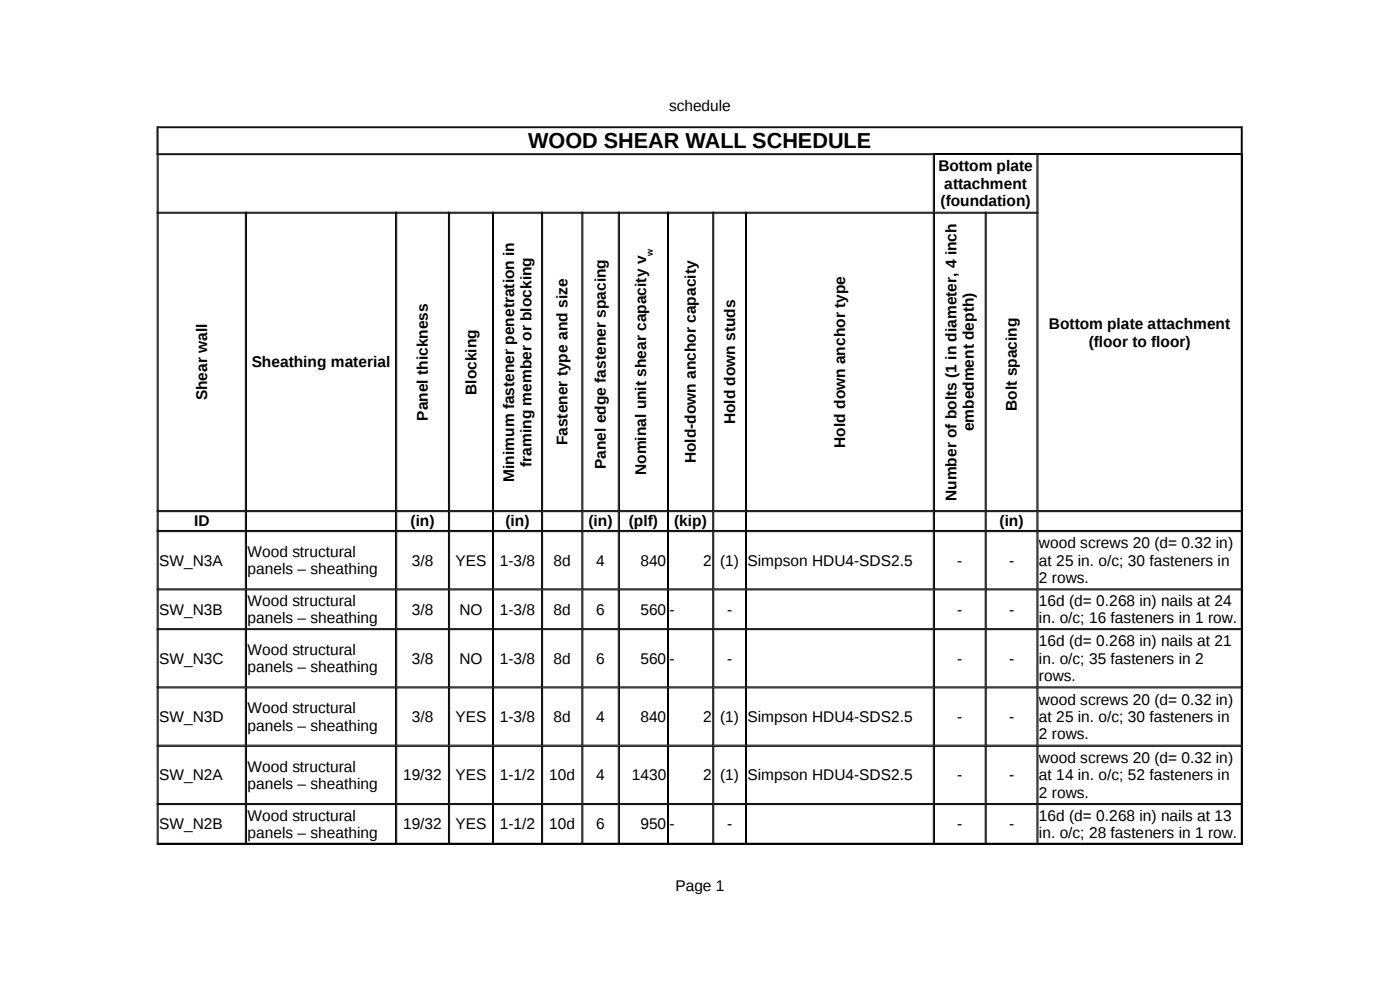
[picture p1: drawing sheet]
<svg xmlns="http://www.w3.org/2000/svg" width="297mm" height="210mm" viewBox="0 0 297 210" stroke-linecap="round" stroke-linejoin="round" font-family="sans-serif">
<defs><g id="words">
<text font-size="4.6" x="112" y="31.4">WOOD SHEAR WALL SCHEDULE</text>
<g font-size="3.3">
<text x="141.9" y="23.5">schedule</text>
<text x="199" y="36.3">Bottom plate</text>
<text x="200.3" y="40">attachment</text>
<text x="199.5" y="43.7">(foundation)</text>
<text x="222.5" y="69.8">Bottom plate attachment</text>
<text x="53.4" y="77.9">Sheathing material</text>
<text x="230.9" y="73.5">(floor to floor)</text>
<text x="101" y="83.7" transform="rotate(-90 101 83.7)">Blocking</text>
<text x="43.9" y="84.8" transform="rotate(-90 43.9 84.8)">Shear wall</text>
<text x="90.8" y="89.2" transform="rotate(-90 90.8 89.2)">Panel thickness</text>
<text x="155.9" y="90" transform="rotate(-90 155.9 90)">Hold down studs</text>
<text x="215.7" y="87.1" transform="rotate(-90 215.7 87.1)">Bolt spacing</text>
<text x="120.4" y="94.4" transform="rotate(-90 120.4 94.4)">Fastener type and size</text>
<text x="179.3" y="94.9" transform="rotate(-90 179.3 94.9)">Hold down anchor type</text>
<text x="206.6" y="91.4" transform="rotate(-90 206.6 91.4)">embedment depth)</text>
<text x="112.7" y="98.9" transform="rotate(-90 112.7 98.9)">framing member or blocking</text>
<text x="128.5" y="99.4" transform="rotate(-90 128.5 99.4)">Panel edge fastener spacing</text>
<text x="137.1" y="100.7" transform="rotate(-90 137.1 100.7)">Nominal unit shear capacity v</text>
<text x="147.6" y="98.2" transform="rotate(-90 147.6 98.2)">Hold-down anchor capacity</text>
<text x="109.1" y="102.1" transform="rotate(-90 109.1 102.1)">Minimum fastener penetration in</text>
<text x="202.9" y="106.2" transform="rotate(-90 202.9 106.2)">Number of bolts (1 in diameter, 4 inch</text>
<text x="41.2" y="111.6">ID</text>
<text x="87.1" y="111.6">(in)</text>
<text x="107.2" y="111.6">(in)</text>
<text x="124.8" y="111.6">(in)</text>
<text x="133.3" y="111.6">(plf)</text>
<text x="143" y="111.6">(kip)</text>
<text x="212" y="111.6">(in)</text>
<text x="33.8" y="119.9">SW_N3A</text>
<text x="52.5" y="118">Wood structural</text>
<text x="87.3" y="119.9">3/8</text>
<text x="96.6" y="119.9">YES</text>
<text x="106" y="119.9">1-3/8</text>
<text x="117.4" y="119.9">8d</text>
<text x="126.5" y="119.9">4</text>
<text x="135.8" y="119.9">840</text>
<text x="149.1" y="119.9">2</text>
<text x="152.7" y="119.9">(1)</text>
<text x="158.5" y="119.9">Simpson HDU4-SDS2.5</text>
<text x="203" y="119.9">-</text>
<text x="214" y="119.9">-</text>
<text x="220.3" y="116.2">wood screws 20 (d= 0.32 in)</text>
<text x="220.3" y="119.9">at 25 in. o/c; 30 fasteners in</text>
<text x="52.5" y="121.7">panels – sheathing</text>
<text x="220.3" y="123.6">2 rows.</text>
<text x="33.8" y="130.3">SW_N3B</text>
<text x="52.5" y="128.5">Wood structural</text>
<text x="87.3" y="130.3">3/8</text>
<text x="97.4" y="130.3">NO</text>
<text x="106" y="130.3">1-3/8</text>
<text x="117.4" y="130.3">8d</text>
<text x="126.5" y="130.3">6</text>
<text x="135.8" y="130.3">560</text>
<text x="142" y="130.3">-</text>
<text x="154.2" y="130.3">-</text>
<text x="203" y="130.3">-</text>
<text x="214" y="130.3">-</text>
<text x="220.3" y="128.5">16d (d= 0.268 in) nails at 24</text>
<text x="52.5" y="132.1">panels – sheathing</text>
<text x="220.3" y="132.1">in. o/c; 16 fasteners in 1 row.</text>
<text x="220.3" y="137">16d (d= 0.268 in) nails at 21</text>
<text x="33.8" y="140.7">SW_N3C</text>
<text x="52.5" y="138.9">Wood structural</text>
<text x="52.5" y="142.5">panels – sheathing</text>
<text x="87.3" y="140.7">3/8</text>
<text x="97.4" y="140.7">NO</text>
<text x="106" y="140.7">1-3/8</text>
<text x="117.4" y="140.7">8d</text>
<text x="126.5" y="140.7">6</text>
<text x="135.8" y="140.7">560</text>
<text x="142" y="140.7">-</text>
<text x="154.2" y="140.7">-</text>
<text x="203" y="140.7">-</text>
<text x="214" y="140.7">-</text>
<text x="220.3" y="140.7">in. o/c; 35 fasteners in 2</text>
<text x="220.3" y="144.4">rows.</text>
<text x="220.3" y="149.4">wood screws 20 (d= 0.32 in)</text>
<text x="33.8" y="153">SW_N3D</text>
<text x="52.5" y="151.2">Wood structural</text>
<text x="52.5" y="154.9">panels – sheathing</text>
<text x="87.3" y="153">3/8</text>
<text x="96.6" y="153">YES</text>
<text x="106" y="153">1-3/8</text>
<text x="117.4" y="153">8d</text>
<text x="126.5" y="153">4</text>
<text x="135.8" y="153">840</text>
<text x="149.1" y="153">2</text>
<text x="152.7" y="153">(1)</text>
<text x="158.5" y="153">Simpson HDU4-SDS2.5</text>
<text x="203" y="153">-</text>
<text x="214" y="153">-</text>
<text x="220.3" y="153">at 25 in. o/c; 30 fasteners in</text>
<text x="220.3" y="156.7">2 rows.</text>
<text x="220.3" y="161.7">wood screws 20 (d= 0.32 in)</text>
<text x="33.8" y="165.4">SW_N2A</text>
<text x="52.5" y="163.6">Wood structural</text>
<text x="52.5" y="167.2">panels – sheathing</text>
<text x="85.5" y="165.4">19/32</text>
<text x="96.6" y="165.4">YES</text>
<text x="106" y="165.4">1-1/2</text>
<text x="116.5" y="165.4">10d</text>
<text x="126.5" y="165.4">4</text>
<text x="134" y="165.4">1430</text>
<text x="149.1" y="165.4">2</text>
<text x="152.7" y="165.4">(1)</text>
<text x="158.5" y="165.4">Simpson HDU4-SDS2.5</text>
<text x="203" y="165.4">-</text>
<text x="214" y="165.4">-</text>
<text x="220.3" y="165.4">at 14 in. o/c; 52 fasteners in</text>
<text x="52.5" y="174">Wood structural</text>
<text x="220.3" y="169.1">2 rows.</text>
<text x="220.3" y="174">16d (d= 0.268 in) nails at 13</text>
<text x="33.8" y="175.8">SW_N2B</text>
<text x="52.5" y="177.6">panels – sheathing</text>
<text x="85.5" y="175.8">19/32</text>
<text x="96.6" y="175.8">YES</text>
<text x="106" y="175.8">1-1/2</text>
<text x="116.5" y="175.8">10d</text>
<text x="126.5" y="175.8">6</text>
<text x="135.8" y="175.8">950</text>
<text x="142" y="175.8">-</text>
<text x="154.2" y="175.8">-</text>
<text x="203" y="175.8">-</text>
<text x="214" y="175.8">-</text>
<text x="220.3" y="177.6">in. o/c; 28 fasteners in 1 row.</text>
<text x="143.3" y="188.8">Page 1</text>
</g>
<text font-size="1.9" x="138.4" y="54.2" transform="rotate(-90 138.4 54.2)">w</text>
</g></defs>
<path d="M33.3 26.9h230.3M33.5 32.5h164.8M33.5 27v5.6M263.5 26.8v6" fill="none" stroke="#535353" stroke-width=".21"/>
<path d="M33.3 27h230.2M33.3 32.6h165M33.4 26.9v5.8M263.4 26.9v5.9" fill="none" stroke="#2a2a2a" stroke-width=".21"/>
<g fill="none" stroke="#000" stroke-width=".21">
<path d="M33.3 26.8v6M33.3 32.5v146.5M33.5 32.8h164.5M33.5 27.1h229.8v5.5M33.5 32.7v12.3M197.9 32.5h65.4M197.9 32.7v12.3M198.1 32.7h21.9M198.2 32.7v12.3M219.9 32.7v12.3M220.1 32.7h43.2M220.1 32.7v75.6"/>
<path d="M263.3 32.7v75.6M263.5 32.5v146.5M33.5 45h164.5M33.5 45.2h18.6M33.5 45.1v63.2M52 45.1v63.2M52.2 45.2h31.8M52.3 45.1v63.2M83.9 45.1v63.2M84.1 45.2h11.1M84.1 45.1v63.2M95.1 45.1v63.2"/>
<path d="M95.3 45.2h9.2M95.4 45.1v63.2M104.5 45.1v63.2M104.6 45.2h10.3M104.7 45.1v63.2M114.9 45.1v63.2M115 45.2h8.5M115.1 45.1v63.2M123.4 45.1v63.2M123.6 45.2h7.6M123.6 45.1v63.2M131.1 45.1v63.2"/>
<path d="M131.3 45.2h10.3M131.4 45.1v63.2M141.6 45.1v63.2M141.7 45.2h9.5M141.8 45.1v63.2M151.2 45.1v63.2M151.3 45.2h6.9M151.4 45.1v63.2M158.1 45.1v63.2M158.3 45.2h39.7M158.3 45.1v63.2M197.9 45.1v63.2"/>
<path d="M198.1 45h21.9M198.1 45.2h10.9M198.2 45.1v63.2M209 45.1v63.2M209.1 45.2h10.9M209.2 45.1v63.2M219.9 45.1v63.2M33.5 108.2h18.6M33.5 108.4h18.6M33.5 112.4h18.6M33.5 112.7h18.6M33.5 108.4v4.1"/>
<path d="M33.5 112.6v12.3M52 108.4v4.1M52 112.6v12.3M52.2 108.2h31.8M52.2 108.4h31.8M52.2 112.4h31.8M52.2 112.7h31.8M52.3 108.4v4.1M52.3 112.6v12.3M83.9 108.4v4.1M83.9 112.6v12.3M84.1 108.2h11.1"/>
<path d="M84.1 108.4h11.1M84.1 112.4h11.1M84.1 112.7h11.1M84.1 108.4v4.1M84.1 112.6v12.3M95.1 108.4v4.1M95.1 112.6v12.3M95.3 108.2h9.2M95.3 108.4h9.2M95.3 112.4h9.2M95.3 112.7h9.2M95.4 108.4v4.1"/>
<path d="M95.4 112.6v12.3M104.5 108.4v4.1M104.5 112.6v12.3M104.6 108.2h10.3M104.6 108.4h10.3M104.6 112.4h10.3M104.6 112.7h10.3M104.7 108.4v4.1M104.7 112.6v12.3M114.9 108.4v4.1M114.9 112.6v12.3M115 108.2h8.5"/>
<path d="M115 112.4h8.5M115 112.7h8.5M115.1 112.6v12.3M123.4 108.4v4.1M123.4 112.6v12.3M123.5 108.4h-8.5l.1 4.1M123.6 108.2h7.6M123.6 112.4h7.6M123.6 112.7h7.6M123.6 112.6v12.3M131.1 108.4v4.1M131.1 112.6v12.3"/>
<path d="M131.2 108.4h-7.6v4.1M131.3 108.2h10.3M131.3 108.4h10.3M131.3 112.4h10.3M131.3 112.7h10.3M131.4 108.4v4.1M131.4 112.6v12.3M141.6 108.4v4.1M141.6 112.6v12.3M141.7 108.2h9.5M141.7 108.4h9.5M141.7 112.4h9.5"/>
<path d="M141.7 112.7h9.5M141.8 108.4v4.1M141.8 112.6v12.3M151.2 108.4v4.1M151.2 112.6v12.3M151.3 108.2h6.9M151.3 108.4h6.9M151.3 112.4h6.9M151.3 112.7h6.9M151.4 108.4v4.1M151.4 112.6v12.3M158.1 108.4v4.1"/>
<path d="M158.1 112.6v12.3M158.3 108.2h39.7M158.3 108.4h39.7M158.3 112.4h39.7M158.3 112.7h39.7M158.3 108.4v4.1M158.3 112.6v12.3M197.9 108.4v4.1M197.9 112.6v12.3M198.1 108.2h10.9M198.1 108.4h10.9M198.1 112.4h10.9"/>
<path d="M198.1 112.7h10.9M198.2 108.4v4.1M198.2 112.6v12.3M209 108.4v4.1M209 112.6v12.3M209.1 108.2h10.9M209.1 108.4h10.9l-.1 4.1M209.1 112.4h10.9M209.1 112.7h10.9M209.2 108.4v4.1M209.2 112.6v12.3M219.9 112.6v12.3"/>
<path d="M220.1 108.2h43.2M220.1 108.4h43.2v4.1M220.1 112.4h43.2M220.1 112.7h43.2M220.1 108.4v4.1M220.1 112.6v12.3M263.3 112.6v12.3M33.5 124.8h18.6M33.5 125h18.6M33.5 133.3h18.6M33.5 133.5h18.6M33.5 125v8.3"/>
<path d="M33.5 133.4v12.3M52 125v8.3M52 133.4v12.3M52.2 124.8h31.8M52.2 125h31.8M52.2 133.3h31.8M52.2 133.5h31.8M52.3 125v8.3M52.3 133.4v12.3M83.9 125v8.3M83.9 133.4v12.3M84.1 124.8h11.1"/>
<path d="M84.1 125h11.1M84.1 133.3h11.1M84.1 133.5h11.1M84.1 125v8.3M84.1 133.4v12.3M95.1 125v8.3M95.1 133.4v12.3M95.3 124.8h9.2M95.3 125h9.2M95.3 133.3h9.2M95.3 133.5h9.2M95.4 125v8.3"/>
<path d="M95.4 133.4v12.3M104.5 125v8.3M104.5 133.4v12.3M104.6 124.8h10.3M104.6 125h10.3M104.6 133.3h10.3M104.6 133.5h10.3M104.7 125v8.3M104.7 133.4v12.3M114.9 125v8.3M114.9 133.4v12.3M115 124.8h8.5"/>
<path d="M115 125h8.5M115 133.3h8.5M115 133.5h8.5M115.1 125v8.3M115.1 133.4v12.3M123.4 125v8.3M123.4 133.4v12.3M123.6 124.8h7.6M123.6 125h7.6M123.6 133.3h7.6M123.6 133.5h7.6M123.6 125v8.3"/>
<path d="M123.6 133.4v12.3M131.1 125v8.3M131.1 133.4v12.3M131.3 124.8h10.3M131.3 125h10.3M131.3 133.3h10.3M131.3 133.5h10.3M131.4 125v8.3M131.4 133.4v12.3M141.6 125v8.3M141.6 133.4v12.3M141.7 124.8h9.5"/>
<path d="M141.7 125h9.5M141.7 133.3h9.5M141.7 133.5h9.5M141.8 125v8.3M141.8 133.4v12.3M151.2 125v8.3M151.2 133.4v12.3M151.3 124.8h6.9M151.3 125h6.9M151.3 133.3h6.9M151.3 133.5h6.9M151.4 125v8.3"/>
<path d="M151.4 133.4v12.3M158.1 125v8.3M158.1 133.4v12.3M158.3 124.8h39.7M158.3 125h39.7M158.3 133.3h39.7M158.3 133.5h39.7M158.3 125v8.3M158.3 133.4v12.3M197.9 125v8.3M197.9 133.4v12.3M198.1 124.8h10.9"/>
<path d="M198.1 125h10.9M198.1 133.3h10.9M198.1 133.5h10.9M198.2 125v8.3M198.2 133.4v12.3M209 125v8.3M209 133.4v12.3M209.1 124.8h10.9M209.1 125h10.9M209.1 133.3h10.9M209.1 133.5h10.9M209.2 125v8.3"/>
<path d="M209.2 133.4v12.3M219.9 125v8.3M219.9 133.4v12.3M220.1 124.8h43.2M220.1 125h43.2M220.1 133.3h43.2M220.1 133.5h43.2M220.1 125v8.3M220.1 133.4v12.3M263.3 125v8.3M263.3 133.4v12.3M33.5 145.6h18.6"/>
<path d="M33.5 145.8h18.6M33.5 157.9h18.6M33.5 158.2h18.6M33.5 145.8v12.2M33.5 158.1v12.3M52 145.8v12.2M52 158.1v12.3M52.2 145.6h31.8M52.2 145.8h31.8M52.2 157.9h31.8M52.2 158.2h31.8M52.3 145.8v12.2"/>
<path d="M52.3 158.1v12.3M83.9 145.8v12.2M83.9 158.1v12.3M84.1 145.6h11.1M84.1 145.8h11.1M84.1 157.9h11.1M84.1 158.2h11.1M84.1 145.8v12.2M84.1 158.1v12.3M95.1 145.8v12.2M95.1 158.1v12.3M95.3 145.6h9.2"/>
<path d="M95.3 145.8h9.2M95.3 157.9h9.2M95.3 158.2h9.2M95.4 145.8v12.2M95.4 158.1v12.3M104.5 145.8v12.2M104.5 158.1v12.3M104.6 145.6h10.3M104.6 145.8h10.3M104.6 157.9h10.3M104.6 158.2h10.3M104.7 145.8v12.2"/>
<path d="M104.7 158.1v12.3M114.9 145.8v12.2M114.9 158.1v12.3M115 145.6h8.5M115 145.8h8.5M115 157.9h8.5M115 158.2h8.5M115.1 145.8v12.2M115.1 158.1v12.3M123.4 145.8v12.2M123.4 158.1v12.3M123.6 145.6h7.6"/>
<path d="M123.6 145.8h7.6M123.6 157.9h7.6M123.6 158.2h7.6M123.6 145.8v12.2M123.6 158.1v12.3M131.1 145.8v12.2M131.1 158.1v12.3M131.3 145.6h10.3M131.3 145.8h10.3M131.3 157.9h10.3M131.3 158.2h10.3M131.4 145.8v12.2"/>
<path d="M131.4 158.1v12.3M141.6 145.8v12.2M141.6 158.1v12.3M141.7 145.6h9.5M141.7 145.8h9.5M141.7 157.9h9.5M141.7 158.2h9.5M141.8 145.8v12.2M141.8 158.1v12.3M151.2 145.8v12.2M151.2 158.1v12.3M151.3 145.6h6.9"/>
<path d="M151.3 145.8h6.9M151.3 157.9h6.9M151.3 158.2h6.9M151.4 145.8v12.2M151.4 158.1v12.3M158.1 145.8v12.2M158.1 158.1v12.3M158.3 145.6h39.7M158.3 145.8h39.7M158.3 157.9h39.7M158.3 158.2h39.7M158.3 145.8v12.2"/>
<path d="M158.3 158.1v12.3M197.9 145.8v12.2M197.9 158.1v12.3M198.1 145.6h10.9M198.1 145.8h10.9M198.1 157.9h10.9M198.1 158.2h10.9M198.2 145.8v12.2M198.2 158.1v12.3M209 145.8v12.2M209 158.1v12.3M209.1 145.6h10.9"/>
<path d="M209.1 145.8h10.9M209.1 157.9h10.9M209.1 158.2h10.9M209.2 145.8v12.2M209.2 158.1v12.3M219.9 145.8v12.2M219.9 158.1v12.3M220.1 145.6h43.2M220.1 145.8h43.2M220.1 157.9h43.2M220.1 158.2h43.2M220.1 145.8v12.2"/>
<path d="M220.1 158.1v12.3M263.3 145.8v12.2M263.3 158.1v12.3M33.3 179h230.3M33.5 170.3h18.6M33.5 170.5h18.6M33.5 178.8h18.6M33.5 170.5v8.3M52 170.5v8.3M52.2 170.3h31.8M52.2 170.5h31.8M52.2 178.8h31.8"/>
<path d="M52.3 170.5v8.3M83.9 170.5v8.3M84.1 170.3h11.1M84.1 170.5h11.1M84.1 178.8h11.1M84.1 170.5v8.3M95.1 170.5v8.3M95.3 170.3h9.2M95.3 170.5h9.2M95.3 178.8h9.2M95.4 170.5v8.3M104.5 170.5v8.3"/>
<path d="M104.6 170.3h10.3M104.6 170.5h10.3M104.6 178.8h10.3M104.7 170.5v8.3M114.9 170.5v8.3M115 170.3h8.5M115 170.5h8.5M115 178.8h8.5M115.1 170.5v8.3M123.4 170.5v8.3M123.6 170.3h7.6M123.6 170.5h7.6"/>
<path d="M123.6 178.8h7.6M123.6 170.5v8.3M131.1 170.5v8.3M131.3 170.3h10.3M131.3 170.5h10.3M131.3 178.8h10.3M131.4 170.5v8.3M141.6 170.5v8.3M141.7 170.3h9.5M141.7 170.5h9.5M141.7 178.8h9.5M141.8 170.5v8.3"/>
<path d="M151.2 170.5v8.3M151.3 170.3h6.9M151.3 170.5h6.9M151.3 178.8h6.9M151.4 170.5v8.3M158.1 170.5v8.3M158.3 170.3h39.7M158.3 170.5h39.7M158.3 178.8h39.7M158.3 170.5v8.3M197.9 170.5v8.3M198.1 170.3h10.9"/>
<path d="M198.1 170.5h10.9M198.1 178.8h10.9M198.2 170.5v8.3M209 170.5v8.3M209.1 170.3h10.9M209.1 170.5h10.9M209.1 178.8h10.9M209.2 170.5v8.3M219.9 170.5v8.3M220.1 170.3h43.2M220.1 170.5h43.2M220.1 178.8h43.2"/>
<path d="M220.1 170.5v8.3M263.3 170.5v8.3"/>
</g>
<use href="#words"/>
</svg>
